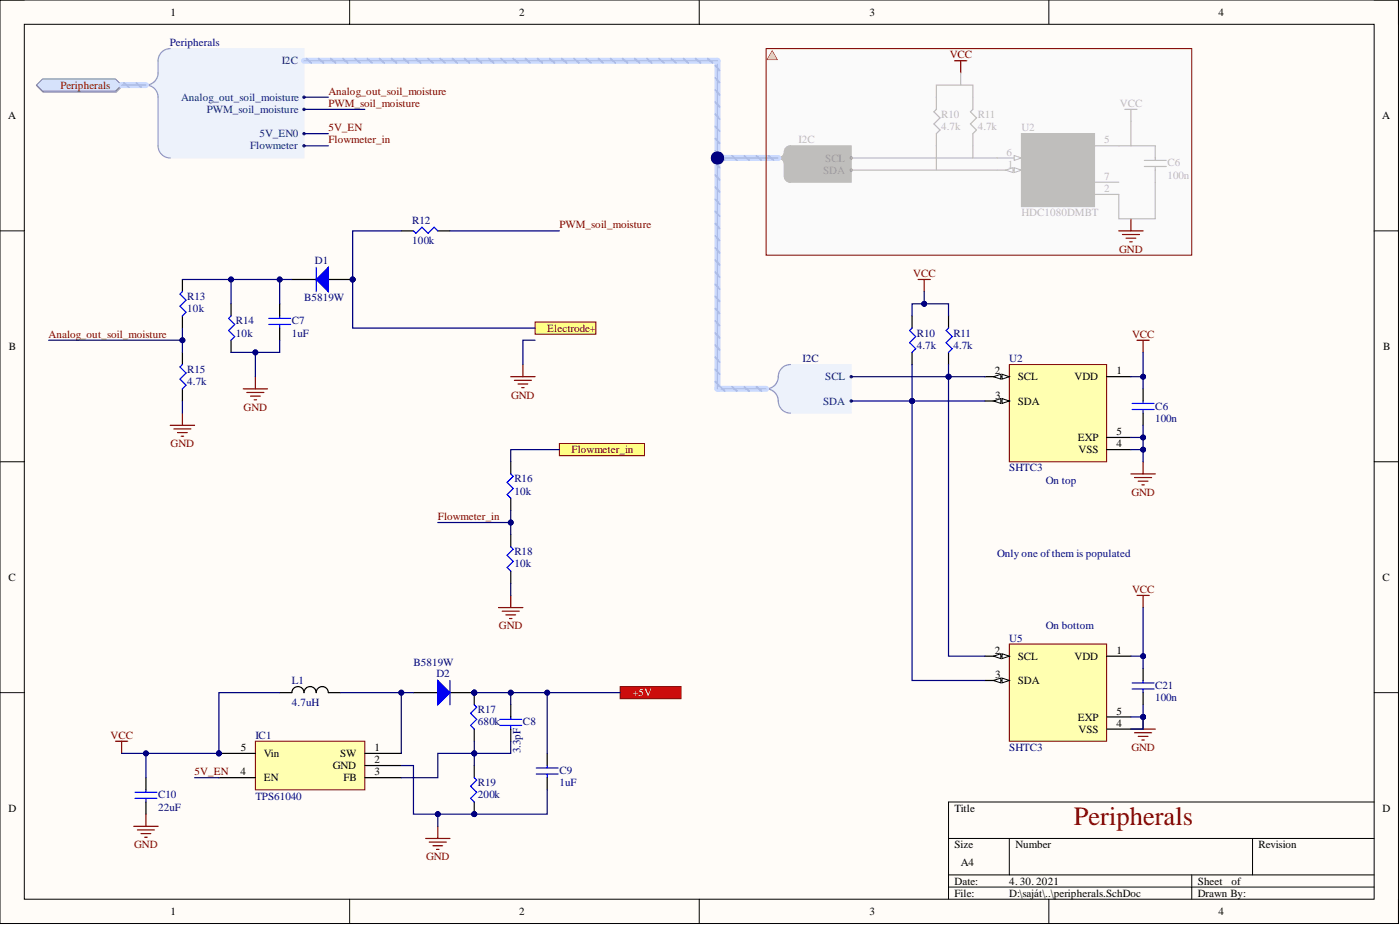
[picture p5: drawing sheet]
<svg xmlns="http://www.w3.org/2000/svg" width="292mm" height="193mm" viewBox="0 0 292 193" stroke-linecap="round" stroke-linejoin="round" font-family="sans-serif">
<defs><g id="words">
<text font-size="5.5" fill="#980000" x="224" y="172.2">Peripherals</text>
<g font-size="2.3">
<text x="35.6" y="3.3">1</text>
<text x="108.3" y="3.3">2</text>
<text x="181.4" y="3.3">3</text>
<text x="254.2" y="3.3">4</text>
<text x="1.7" y="24.8">A</text>
<text x="288.4" y="24.8">A</text>
<text x="1.9" y="73">B</text>
<text x="288.6" y="73">B</text>
<text x="207.5" y="78.1">2</text>
<text x="207.6" y="83.1">3</text>
<text x="212.4" y="79.3">SCL</text>
<text x="224.2" y="79.3">VDD</text>
<text x="232.9" y="78.1">1</text>
<text x="212.4" y="84.4">SDA</text>
<text x="224.9" y="92">EXP</text>
<text x="225.1" y="94.6">VSS</text>
<text x="232.9" y="93.3">4</text>
<text x="232.9" y="90.8">5</text>
<text x="1.8" y="121.2">C</text>
<text x="288.5" y="121.2">C</text>
<text x="207.5" y="136.4">2</text>
<text x="212.4" y="137.7">SCL</text>
<text x="224.2" y="137.7">VDD</text>
<text x="232.9" y="136.4">1</text>
<text x="207.6" y="141.5">3</text>
<text x="212.4" y="142.7">SDA</text>
<text x="232.9" y="149.1">5</text>
<text x="224.9" y="150.3">EXP</text>
<text x="225.1" y="152.9">VSS</text>
<text x="232.9" y="151.6">4</text>
<text x="50.2" y="161.7">4</text>
<text x="50.2" y="156.7">5</text>
<text x="55.1" y="157.9">Vin</text>
<text x="69.4" y="160.5">GND</text>
<text x="71" y="157.9">SW</text>
<text x="78.1" y="156.7">1</text>
<text x="78.1" y="159.2">2</text>
<text x="78.1" y="161.7">3</text>
<text x="55.1" y="163">EN</text>
<text x="71.6" y="163">FB</text>
<text x="1.8" y="169.3">D</text>
<text x="199.2" y="169.3">Title</text>
<text x="288.5" y="169.3">D</text>
<text x="199.2" y="176.9">Size</text>
<text x="211.9" y="176.9">Number</text>
<text x="262.6" y="176.9">Revision</text>
<text x="199.2" y="184.5">Date:</text>
<text x="200.4" y="180.7">A4</text>
<text x="210.6" y="184.5">4. 30. 2021</text>
<text x="249.9" y="184.5">Sheet</text>
<text x="256.9" y="184.5">of</text>
<text x="35.6" y="190.9">1</text>
<text x="108.3" y="190.9">2</text>
<text x="181.4" y="190.9">3</text>
<text x="199.2" y="187.1">File:</text>
<text x="210.6" y="187.1">D:\saját\..\peripherals.SchDoc</text>
<text x="249.9" y="187.1">Drawn By:</text>
<text x="254.2" y="190.9">4</text>
</g>
<g font-size="2.3" fill="#000080">
<text x="35.4" y="9.6">Peripherals</text>
<text x="86" y="46.6">R12</text>
<text x="86" y="51">100k</text>
<text x="65.7" y="55">D1</text>
<text x="39.1" y="62.6">R13</text>
<text x="39.1" y="65.2">10k</text>
<text x="63.4" y="62.9">B5819W</text>
<text x="49.2" y="67.7">R14</text>
<text x="49.2" y="70.2">10k</text>
<text x="60.9" y="67.7">C7</text>
<text x="60.9" y="70.2">1uF</text>
<text x="191.3" y="70.2">R10</text>
<text x="198.9" y="70.2">R11</text>
<text x="39.1" y="77.8">R15</text>
<text x="167.5" y="75.5">I2C</text>
<text x="191.3" y="72.8">4.7k</text>
<text x="198.9" y="72.8">4.7k</text>
<text x="210.6" y="75.5">U2</text>
<text x="39.1" y="80.4">4.7k</text>
<text x="241" y="85.4">C6</text>
<text x="241" y="88">100n</text>
<text x="107.3" y="100.6">R16</text>
<text x="210.6" y="98.4">SHTC3</text>
<text x="218.2" y="100.9">On top</text>
<text x="107.3" y="103.2">10k</text>
<text x="107.3" y="115.9">R18</text>
<text x="107.3" y="118.4">10k</text>
<text x="208.1" y="116.1">Only one ofthem is populated</text>
<text x="218.2" y="131.3">On bottom</text>
<text x="210.6" y="133.8">U5</text>
<text x="60.9" y="142.7">L1</text>
<text x="86.3" y="138.9">B5819W</text>
<text x="91.1" y="141.2">D2</text>
<text x="241" y="143.7">C21</text>
<text x="60.9" y="147.3">4.7uH</text>
<text x="99.7" y="148.8">R17</text>
<text x="241" y="146.3">100n</text>
<text x="53.3" y="154.1">IC1</text>
<text x="99.7" y="151.3">680k</text>
<text x="109.1" y="151.3">C8</text>
<text x="108.6" y="157.2" transform="rotate(-90 108.6 157.2)">3.3pF</text>
<text x="116.7" y="161.5">C9</text>
<text x="210.6" y="156.7">SHTC3</text>
<text x="33" y="166.6">C10</text>
<text x="53.3" y="166.8">TPS61040</text>
<text x="99.7" y="164">R19</text>
<text x="99.7" y="166.6">200k</text>
<text x="116.7" y="164">1uF</text>
<text x="33" y="169.1">22uF</text>
</g>
<g font-size="2.3" fill="#003a70">
<text x="58.8" y="13.4">I2C</text>
<text x="37.8" y="21">Analog_out_soil_moisture</text>
<text x="43.1" y="23.6">PWM_soil_moisture</text>
<text x="54.1" y="28.6">5V_EN0</text>
<text x="52.2" y="31.2">Flowmeter</text>
<text x="172.2" y="79.3">SCL</text>
<text x="171.8" y="84.4">SDA</text>
</g>
<g font-size="2.3" fill="#800000">
<text x="198.2" y="12.2">VCC</text>
<text x="12.6" y="18.5">Peripherals</text>
<text x="68.5" y="22.3">PWM_soil_moisture</text>
<text x="68.5" y="19.8">Analog_out_soil_moisture</text>
<text x="68.5" y="27.4">5V_EN</text>
<text x="68.5" y="29.9">Flowmeter_in</text>
<text x="116.7" y="47.7">PWM_soil_moisture</text>
<text x="233.5" y="52.7">GND</text>
<text x="190.5" y="57.8">VCC</text>
<text x="10.1" y="70.5">Analog_out_soil_moisture</text>
<text x="114.2" y="69.2">Electrode+</text>
<text x="236.2" y="70.5">VCC</text>
<text x="106.6" y="83.1">GND</text>
<text x="50.8" y="85.7">GND</text>
<text x="35.6" y="93.3">GND</text>
<text x="119.2" y="94.6">Flowmeter_in</text>
<text x="236" y="103.4">GND</text>
<text x="91.3" y="108.5">Flowmeter_in</text>
<text x="236.2" y="123.7">VCC</text>
<text x="104.1" y="131.3">GND</text>
<text x="23.1" y="154.1">VCC</text>
<text x="40.6" y="161.7">5V_EN</text>
<text x="236" y="156.7">GND</text>
<text x="28" y="176.9">GND</text>
<text x="88.9" y="179.5">GND</text>
</g>
<g font-size="2.3" fill="#bfbebc">
<text x="233.7" y="22.3">VCC</text>
<text x="166.6" y="29.9">I2C</text>
<text x="196.4" y="24.6">R10</text>
<text x="196.4" y="27.1">4.7k</text>
<text x="204" y="24.6">R11</text>
<text x="204" y="27.1">4.7k</text>
<text x="213.1" y="27.4">U2</text>
<text x="230.4" y="29.9">5</text>
<text x="210" y="32.4">6</text>
<text x="210.3" y="35">1</text>
<text x="243.6" y="34.7">C6</text>
<text x="230.4" y="37.5">7</text>
<text x="230.4" y="40.1">2</text>
<text x="243.6" y="37.3">100n</text>
<text x="213.1" y="45.1">HDC1080DMBT</text>
</g>
<text font-size="2.3" fill="#fff" x="131.9" y="145.3">+5V</text>
</g></defs>
<path d="M0 0h291.8v192.7h-291.8z" fill-rule="evenodd" fill="#fffcf8"/>
<path d="M0 0h291.8v192.7h-291.8z" fill="none" stroke="#000" stroke-width=".21"/>
<path d="M5.1 5.1h281.6v182.5h-281.6z" fill-rule="evenodd" fill="#fffcf8"/>
<g fill="none" stroke="#000" stroke-width=".21">
<path d="M0 0h5.1M5.1 5.1h281.6v182.5h-281.6zM72.9 0v5.1M145.9 0v5.1M218.8 0v5.1M286.7 0h5.1v5.1M0 48.2h5.1M286.7 48.2h5.1M0 96.3h5.1M286.7 96.3h5.1M0 144.5h5.1M286.7 144.5h5.1"/>
<path d="M197.9 174.9h88.8M210.6 174.9v7.6M261.3 174.9v7.6M286.7 167.3h-88.8v20.3M72.9 187.6v5.1M145.9 187.6v5.1M197.9 182.5h88.8M197.9 185.1h88.8M218.8 187.6v5.1M248.6 182.5v5.1M291.8 187.6v5.1"/>
</g>
<path d="M159.8 10.1h88.8v43.1h-88.8z" fill-rule="evenodd" fill="#fafafa"/>
<g fill="none" stroke="#800000" stroke-width=".25">
<path d="M199.2 12.7h2.5M200.4 12.7v2.5M233.4 48.2h5.1M234.2 48.9h3.5M234.9 49.7h2.1M235.7 50.4h.5M236 45.6v2.6M53.3 78.6v2.5M106.6 78.6h5M107.3 79.3h3.6M109.1 76.1v2.5M35.5 88.7h5.1"/>
<path d="M36.3 89.5h3.5M37 90.2h2.1M37.8 91h.5M38.1 86.2v2.5M50.7 81.1h5.1M51.5 81.9h3.6M52.3 82.6h2M53 83.4h.5M108.1 80.1h2M108.8 80.9h.6"/>
</g>
<path d="M195.4 20.3v2.5l-.5 .5 1.2 1.3-1.2 1.3 1.2 1.2-.7 .8v2.5M203 20.3v2.5l-.5 .5 1.2 1.3-1.2 1.3 1.2 1.2-.7 .8v2.5M238.8 34.7h4.5M238.8 33.5h4.5M241 30.4v3.1M241 34.7v3.3" fill="none" stroke="#bfbebc" stroke-width=".25"/>
<path d="M38.1 58.3v2.5M83.7 48.2h2.6M91.3 48.2h2.6M38.1 65.9v2.5M48.2 63.4v2.5M48.2 71v2.5M58.4 63.4v2.5M58.4 68.4v2.6" fill="none" stroke="#000" stroke-width=".25"/>
<path d="M86.3 48.2l.5 .5 1.2-1.3 1.3 1.3 1.3-1.3 .7 .8M38.1 60.8l-.5 .5 1.2 1.3-1.2 1.3 1.2 1.3-.7 .7M48.2 65.9l-.5 .5 1.3 1.3-1.3 1.3 1.3 1.2-.8 .8M56.1 67.7h4.5M56.1 66.4h4.5M58.4 65.9v.5M58.4 67.7v.7" fill="none" stroke="#00f" stroke-width=".25"/>
<path d="M33.3 11.4l1-.9 1.2-.4h27.9v22.9h-27.9l-1.2-.4-1-.9-.3-1.3v-10.8l-.7-1-1.2-.9 1.2-.8 .7-1.1v-3.1z" fill-rule="evenodd" fill="#edf2fb"/>
<path d="M33.3 11.4l1-.9 1.2-.4h27.9v22.9h-27.9l-1.2-.4-1-.9-.3-1.3v-10.8l-.7-1-1.2-.9 1.2-.8 .7-1.1v-3.1z" fill="none" stroke="#edf2fb" stroke-width=".21"/>
<path d="M35.5 10.1a2.54 2.54 0 0 0-2.5 2.6v2.5a2.53 2.53 0 0 1-2.6 2.5 2.53 2.53 0 0 1 2.6 2.6v10.1a2.53 2.53 0 0 0 2.5 2.6" fill="none" stroke="#8f9ec9" stroke-width=".25"/>
<circle cx="63.4" cy="12.7" r=".25" fill="#003a70"/>
<circle cx="63.4" cy="12.7" r=".25" fill="none" stroke="#003a70" stroke-width=".21"/>
<circle cx="63.4" cy="20.3" r=".25" fill="#003a70"/>
<circle cx="63.4" cy="20.3" r=".25" fill="none" stroke="#003a70" stroke-width=".21"/>
<circle cx="63.4" cy="22.8" r=".25" fill="#003a70"/>
<circle cx="63.4" cy="22.8" r=".25" fill="none" stroke="#003a70" stroke-width=".21"/>
<circle cx="63.4" cy="27.9" r=".25" fill="#003a70"/>
<circle cx="63.4" cy="27.9" r=".25" fill="none" stroke="#003a70" stroke-width=".21"/>
<circle cx="63.4" cy="30.4" r=".25" fill="#003a70"/>
<circle cx="63.4" cy="30.4" r=".25" fill="none" stroke="#003a70" stroke-width=".21"/>
<path d="M163.8 31.1l.5-.5 .6-.2h12.7v7.6h-12.7l-.6-.1-.5-.5-.1-.6v-2.9l-.4-.5-.6-.4 .6-.5 .4-.5z" fill-rule="evenodd" fill="#bfbebc"/>
<path d="M163.8 31.1l.5-.5 .6-.2h12.7v7.6h-12.7l-.6-.1-.5-.5-.1-.6v-2.9l-.4-.5-.6-.4 .6-.5 .4-.5z" fill="none" stroke="#bfbebc" stroke-width=".21"/>
<path d="M164.9 30.4a1.44 1.44 0 0 0-1.3 1.7 1.27 1.27 0 0 1-1.2 .9 1.27 1.27 0 0 1 1.3 1.2v2.6a1.27 1.27 0 0 0 1.2 1.2" fill="none" stroke="#bfbebc" stroke-width=".25"/>
<circle cx="177.6" cy="33" r=".26" fill="#9f9f9e"/>
<circle cx="177.6" cy="33" r=".26" fill="none" stroke="#9f9f9e" stroke-width=".21"/>
<circle cx="177.6" cy="35.5" r=".26" fill="#9f9f9e"/>
<circle cx="177.6" cy="35.5" r=".26" fill="none" stroke="#9f9f9e" stroke-width=".21"/>
<path d="M7.7 18l1.3-1.3h15.2l1.3 1.3-1.3 1.3h-15.2z" fill-rule="evenodd" fill="#bac0ca"/>
<path d="M7.7 18l1.3-1.3h15.2l1.3 1.3-1.3 1.3h-15.2z" fill="none" stroke="#a6acb6" stroke-width=".21"/>
<path d="M7.6 17.7l1.3-1.2h15.2l1.3 1.2-1.3 1.3h-15.2z" fill-rule="evenodd" fill="#d5e4ff"/>
<path d="M7.6 17.7l1.3-1.2h15.2l1.3 1.2-1.3 1.3h-15.2z" fill="none" stroke="#71809b" stroke-width=".21"/>
<path d="M111.6 67.2h12.7v2.5h-12.7z" fill-rule="evenodd" fill="#ffff80"/>
<path d="M111.6 67.2h12.7v2.5h-12.7z" fill="none" stroke="#800000" stroke-width=".21"/>
<path d="M116.7 92.5h17.8v2.6h-17.8z" fill-rule="evenodd" fill="#ffff80"/>
<path d="M116.7 92.5h17.8v2.6h-17.8z" fill="none" stroke="#800000" stroke-width=".21"/>
<path d="M106.6 96.3v2.6M106.6 103.9v2.6M106.6 111.5v2.6M106.6 119.1v2.6" fill="none" stroke="#000" stroke-width=".25"/>
<path d="M106.6 98.9l.5 .5-1.3 1.2 1.3 1.3-1.3 1.3 .8 .7M106.6 114.1l.5 .5-1.3 1.3 1.3 1.2-1.3 1.3 .8 .7" fill="none" stroke="#00f" stroke-width=".25"/>
<path d="M104 126.8h5.1M104.8 127.5h3.5M105.5 128.3h2.1M106.3 129h.5M106.6 124.2v2.6" fill="none" stroke="#800000" stroke-width=".25"/>
<circle cx="45.7" cy="157.2" r=".51" fill="#000080"/>
<circle cx="45.7" cy="157.2" r=".51" fill="none" stroke="#000080" stroke-width=".21"/>
<path d="M53.3 154.6h22.8v10.2h-22.8z" fill-rule="evenodd" fill="#ffffb0"/>
<path d="M53.3 154.6h22.8v10.2h-22.8z" fill="none" stroke="#800000" stroke-width=".21"/>
<path d="M45.7 157.2h7.6" fill="none" stroke="#000" stroke-width=".25"/>
<circle cx="45.7" cy="157.2" r=".51" fill="#000080"/>
<circle cx="45.7" cy="157.2" r=".51" fill="none" stroke="#000080" stroke-width=".21"/>
<path d="M58.4 144.5h2.5a1.27 1.27 0 0 1 1.3-1.3 1.27 1.27 0 0 1 1.2 1.3 1.27 1.27 0 0 1 1.3-1.3 1.27 1.27 0 0 1 1.3 1.3 1.27 1.27 0 0 1 1.2-1.3 1.27 1.27 0 0 1 1.3 1.3h2.5M76.1 157.2h7.6M76.1 159.7h7.6M114.2 157.2v2.5M30.4 162.2v2.6M30.4 167.3v2.5M45.7 162.2h7.6M76.1 162.2h7.6M114.2 162.2v2.6" fill="none" stroke="#000" stroke-width=".25"/>
<path d="M114.2 159.7v.5M28.2 166.6h4.5M28.2 165.3h4.5M30.4 164.8v.5M30.4 166.6v.7M111.9 161.5h4.6M111.9 160.2h4.6M114.2 161.5v.7" fill="none" stroke="#00f" stroke-width=".25"/>
<path d="M24.1 154.6h2.5M25.4 154.6v2.6M27.9 172.4h5.1M28.7 173.1h3.5M29.4 173.9h2.1M30.2 174.7h.5M30.4 169.8v2.6M88.8 174.9h5.1M89.6 175.7h3.5M90.3 176.4h2.1M91.1 177.2h.5M91.3 172.4v2.5" fill="none" stroke="#800000" stroke-width=".25"/>
<circle cx="99" cy="144.5" r=".51" fill="#000080"/>
<circle cx="99" cy="144.5" r=".51" fill="none" stroke="#000080" stroke-width=".21"/>
<path d="M99 144.5v2.5" fill="none" stroke="#000" stroke-width=".25"/>
<circle cx="99" cy="144.5" r=".51" fill="#000080"/>
<circle cx="99" cy="144.5" r=".51" fill="none" stroke="#000080" stroke-width=".21"/>
<path d="M99 152.1v2.5" fill="none" stroke="#000" stroke-width=".25"/>
<path d="M99 147l.5 .5-1.3 1.3 1.3 1.3-1.3 1.2 .8 .8" fill="none" stroke="#00f" stroke-width=".25"/>
<circle cx="99" cy="169.8" r=".51" fill="#000080"/>
<circle cx="99" cy="169.8" r=".51" fill="none" stroke="#000080" stroke-width=".21"/>
<path d="M99 159.7v2.5M99 167.3v2.5" fill="none" stroke="#000" stroke-width=".25"/>
<circle cx="99" cy="169.8" r=".51" fill="#000080"/>
<circle cx="99" cy="169.8" r=".51" fill="none" stroke="#000080" stroke-width=".21"/>
<path d="M99 162.2l.5 .5-1.3 1.3 1.3 1.3-1.3 1.3 .8 .7" fill="none" stroke="#00f" stroke-width=".25"/>
<path d="M129.4 143.2h12.7v2.6h-12.7z" fill-rule="evenodd" fill="#f00"/>
<path d="M129.4 143.2h12.7v2.6h-12.7z" fill="none" stroke="#800000" stroke-width=".21"/>
<path d="M104.3 151.3h4.5M104.3 150.1h4.5M106.6 149.6v.5M106.6 151.3v.8" fill="none" stroke="#00f" stroke-width=".25"/>
<path d="M106.6 147v2.6M106.6 152.1v2.5" fill="none" stroke="#000" stroke-width=".25"/>
<circle cx="73.6" cy="58.3" r=".51" fill="#000080"/>
<circle cx="73.6" cy="58.3" r=".51" fill="none" stroke="#000080" stroke-width=".21"/>
<path d="M68.5 58.3h5.1" fill="none" stroke="#000" stroke-width=".25"/>
<circle cx="73.6" cy="58.3" r=".51" fill="#000080"/>
<circle cx="73.6" cy="58.3" r=".51" fill="none" stroke="#000080" stroke-width=".21"/>
<path d="M60.9 58.3h5.1" fill="none" stroke="#000" stroke-width=".25"/>
<path d="M66 58.3l2.5-2.5v5z" fill="#00f"/>
<path d="M66 58.3l2.5-2.5v5zM66 55.8v5" fill="none" stroke="#00f" stroke-width=".25"/>
<circle cx="99" cy="144.5" r=".51" fill="#000080"/>
<circle cx="99" cy="144.5" r=".51" fill="none" stroke="#000080" stroke-width=".21"/>
<path d="M86.3 144.5h5M93.9 144.5h5.1" fill="none" stroke="#000" stroke-width=".25"/>
<circle cx="99" cy="144.5" r=".51" fill="#000080"/>
<circle cx="99" cy="144.5" r=".51" fill="none" stroke="#000080" stroke-width=".21"/>
<path d="M91.3 142l2.6 2.5-2.6 2.5z" fill="#00f"/>
<path d="M38.1 76.1l-.5 .5 1.2 1.2-1.2 1.3 1.2 1.3-.7 .7M91.3 142l2.6 2.5-2.6 2.5zM93.9 142v5" fill="none" stroke="#00f" stroke-width=".25"/>
<path d="M38.1 73.5v2.6M38.1 81.1v2.6" fill="none" stroke="#000" stroke-width=".25"/>
<path d="M213.1 27.9h15.3v15.2h-15.3z" fill-rule="evenodd" fill="#bfbebc"/>
<path d="M208.1 33h5M213.1 27.9h15.3v15.2h-15.3z" fill="none" stroke="#bfbebc" stroke-width=".25"/>
<path d="M211.6 32.4l1.5 .6-1.5 .5z" fill="#f8fcff"/>
<path d="M211.6 32.4l1.5 .6-1.5 .5zM213.1 32.4l1 .6-1 .5" fill="none" stroke="#bfbebc" stroke-width=".21"/>
<path d="M208.1 35.5h5" fill="none" stroke="#bfbebc" stroke-width=".25"/>
<path d="M211.6 35l1.5 .5-1.5 .5z" fill="#f8fcff"/>
<path d="M211.6 35l1.5 .5-1.5 .5z" fill="none" stroke="#bfbebc" stroke-width=".21"/>
<path d="M209.8 35.5l1.6-.5v1z" fill="#f8fcff"/>
<path d="M209.8 35.5l1.6-.5v1z" fill="none" stroke="#bfbebc" stroke-width=".21"/>
<path d="M228.4 30.4h5M228.4 38h5M234.7 22.8h2.5M236 22.8v2.6M228.4 40.6h5" fill="none" stroke="#bfbebc" stroke-width=".25"/>
<path d="M191.6 58.3h2.5M192.8 58.3v2.5M237.2 71h2.6M238.5 71v2.5M236 98.9h5M236.7 99.6h3.6M238.5 96.3v2.6M237.5 100.4h2M238.2 101.1h.6" fill="none" stroke="#800000" stroke-width=".25"/>
<path d="M190.3 65.9v2.5M190.3 73.5v2.6M197.9 65.9v2.5M197.9 73.5v2.6" fill="none" stroke="#000" stroke-width=".25"/>
<path d="M190.3 68.4l-.5 .6 1.3 1.2-1.3 1.3 1.3 1.3-.8 .7M197.9 68.4l-.5 .6 1.3 1.2-1.3 1.3 1.3 1.3-.8 .7" fill="none" stroke="#00f" stroke-width=".25"/>
<path d="M162.7 77.3l1-.9 1.2-.3h12.7v10.1h-12.7a2.62 2.62 0 0 1-2.5-3.2l-.7-1-1.2-.9 1.2-.8 .7-1.1z" fill-rule="evenodd" fill="#edf2fb"/>
<path d="M162.7 77.3l1-.9 1.2-.3h12.7v10.1h-12.7a2.62 2.62 0 0 1-2.5-3.2l-.7-1-1.2-.9 1.2-.8 .7-1.1z" fill="none" stroke="#edf2fb" stroke-width=".21"/>
<path d="M164.9 76.1a2.72 2.72 0 0 0-2.6 3.1 2.53 2.53 0 0 1-2.5 1.9 2.72 2.72 0 0 1 2.6 3.1 2.53 2.53 0 0 0 2.5 2" fill="none" stroke="#8f9ec9" stroke-width=".25"/>
<circle cx="177.6" cy="78.6" r=".26" fill="#003a70"/>
<circle cx="177.6" cy="78.6" r=".26" fill="none" stroke="#003a70" stroke-width=".21"/>
<circle cx="177.6" cy="83.7" r=".26" fill="#003a70"/>
<circle cx="177.6" cy="83.7" r=".26" fill="none" stroke="#003a70" stroke-width=".21"/>
<path d="M210.6 76.1h20.3v20.2h-20.3z" fill-rule="evenodd" fill="#ffffb0"/>
<path d="M210.6 76.1h20.3v20.2h-20.3z" fill="none" stroke="#800000" stroke-width=".21"/>
<path d="M205.5 78.6h5.1M230.9 78.6h5.1M230.9 93.8h5.1" fill="none" stroke="#000" stroke-width=".25"/>
<path d="M209.1 78.1l1.5 .5-1.5 .5z" fill="#f8fcff"/>
<path d="M209.1 78.1l1.5 .5-1.5 .5z" fill="none" stroke="#000" stroke-width=".21"/>
<path d="M207.3 78.6l1.5-.5v1z" fill="#f8fcff"/>
<path d="M207.3 78.6l1.5-.5v1z" fill="none" stroke="#000" stroke-width=".21"/>
<path d="M205.5 83.7h5.1" fill="none" stroke="#000" stroke-width=".25"/>
<path d="M209.1 83.1l1.5 .6-1.5 .5z" fill="#f8fcff"/>
<path d="M209.1 83.1l1.5 .6-1.5 .5z" fill="none" stroke="#000" stroke-width=".21"/>
<path d="M207.3 83.7l1.5-.6v1.1z" fill="#f8fcff"/>
<path d="M207.3 83.7l1.5-.6v1.1z" fill="none" stroke="#000" stroke-width=".21"/>
<path d="M230.9 91.3h5.1M238.5 81.1v2.6M238.5 86.2v2.5" fill="none" stroke="#000" stroke-width=".25"/>
<path d="M236.2 85.4h4.6M236.2 84.2h4.6M238.5 83.7v.5M238.5 85.4v.8" fill="none" stroke="#00f" stroke-width=".25"/>
<path d="M236 152.1h5M236.7 152.9h3.6M237.5 153.6h2M238.2 154.4h.6M238.5 149.6v2.5" fill="none" stroke="#800000" stroke-width=".25"/>
<circle cx="238.5" cy="149.6" r=".51" fill="#000080"/>
<circle cx="238.5" cy="149.6" r=".51" fill="none" stroke="#000080" stroke-width=".21"/>
<path d="M237.2 124.2h2.6M238.5 124.2v2.6" fill="none" stroke="#800000" stroke-width=".25"/>
<path d="M210.6 134.4h20.3v20.2h-20.3z" fill-rule="evenodd" fill="#ffffb0"/>
<path d="M210.6 134.4h20.3v20.2h-20.3z" fill="none" stroke="#800000" stroke-width=".21"/>
<path d="M205.5 136.9h5.1M230.9 136.9h5.1M230.9 152.1h5.1" fill="none" stroke="#000" stroke-width=".25"/>
<path d="M209.1 136.4l1.5 .5-1.5 .5z" fill="#f8fcff"/>
<path d="M209.1 136.4l1.5 .5-1.5 .5z" fill="none" stroke="#000" stroke-width=".21"/>
<path d="M207.3 136.9l1.5-.5v1z" fill="#f8fcff"/>
<path d="M207.3 136.9l1.5-.5v1z" fill="none" stroke="#000" stroke-width=".21"/>
<path d="M205.5 142h5.1" fill="none" stroke="#000" stroke-width=".25"/>
<path d="M209.1 141.5l1.5 .5-1.5 .5z" fill="#f8fcff"/>
<path d="M209.1 141.5l1.5 .5-1.5 .5z" fill="none" stroke="#000" stroke-width=".21"/>
<path d="M207.3 142l1.5-.5v1z" fill="#f8fcff"/>
<path d="M207.3 142l1.5-.5v1z" fill="none" stroke="#000" stroke-width=".21"/>
<path d="M238.5 139.4v2.6M230.9 149.6h5.1M238.5 144.5v2.5" fill="none" stroke="#000" stroke-width=".25"/>
<path d="M236.2 143.7h4.6M236.2 142.5h4.6M238.5 142v.5M238.5 143.7v.8" fill="none" stroke="#00f" stroke-width=".25"/>
<path d="M238.5 93.8v2.5" fill="none" stroke="#000080" stroke-width=".25"/>
<circle cx="238.5" cy="93.8" r=".51" fill="#000080"/>
<circle cx="238.5" cy="93.8" r=".51" fill="none" stroke="#000080" stroke-width=".21"/>
<path d="M149.7 33h12.7" fill="none" stroke="#cbdaff" stroke-width="1.3"/>
<path d="M150.2 32.5l1 .9M152.7 32.5l1.1 .9M155.3 32.5l1 .9M157.8 32.5l1 .9M160.4 32.5l1 .9" fill="none" stroke="#adbce7" stroke-width=".38"/>
<path d="M149.7 33h12.7" fill="none" stroke="#adbce7" stroke-width=".25"/>
<circle cx="149.7" cy="33" r="1.27" fill="#000080"/>
<circle cx="149.7" cy="33" r="1.27" fill="none" stroke="#000080" stroke-width=".21"/>
<path d="M10.1 71h28" fill="none" stroke="#000080" stroke-width=".25"/>
<circle cx="38.1" cy="71" r=".51" fill="#000080"/>
<circle cx="38.1" cy="71" r=".51" fill="none" stroke="#000080" stroke-width=".21"/>
<path d="M58.4 144.5h-12.7v12.7h-20.3" fill="none" stroke="#000080" stroke-width=".25"/>
<circle cx="45.7" cy="157.2" r=".51" fill="#000080"/>
<circle cx="45.7" cy="157.2" r=".51" fill="none" stroke="#000080" stroke-width=".21"/>
<circle cx="30.4" cy="157.2" r=".51" fill="#000080"/>
<circle cx="30.4" cy="157.2" r=".51" fill="none" stroke="#000080" stroke-width=".21"/>
<path d="M38.1 58.3h10.1" fill="none" stroke="#000080" stroke-width=".25"/>
<circle cx="48.2" cy="58.3" r=".51" fill="#000080"/>
<circle cx="48.2" cy="58.3" r=".51" fill="none" stroke="#000080" stroke-width=".21"/>
<path d="M58.4 71v2.5h-10.2M40.6 162.2h5.1" fill="none" stroke="#000080" stroke-width=".25"/>
<circle cx="53.3" cy="73.5" r=".51" fill="#000080"/>
<circle cx="53.3" cy="73.5" r=".51" fill="none" stroke="#000080" stroke-width=".21"/>
<path d="M60.9 58.3h-12.7v5.1" fill="none" stroke="#000080" stroke-width=".25"/>
<circle cx="58.4" cy="58.3" r=".51" fill="#000080"/>
<circle cx="58.4" cy="58.3" r=".51" fill="none" stroke="#000080" stroke-width=".21"/>
<circle cx="48.2" cy="58.3" r=".51" fill="#000080"/>
<circle cx="48.2" cy="58.3" r=".51" fill="none" stroke="#000080" stroke-width=".21"/>
<path d="M63.4 30.4h5.1M63.4 27.9h5.1M63.4 22.8h12.7M63.4 20.3h5.1M71 144.5h12.7" fill="none" stroke="#000080" stroke-width=".25"/>
<circle cx="83.7" cy="144.5" r=".51" fill="#000080"/>
<circle cx="83.7" cy="144.5" r=".51" fill="none" stroke="#000080" stroke-width=".21"/>
<path d="M83.7 48.2h-10.1v20.2h38" fill="none" stroke="#000080" stroke-width=".25"/>
<circle cx="73.6" cy="58.3" r=".51" fill="#000080"/>
<circle cx="73.6" cy="58.3" r=".51" fill="none" stroke="#000080" stroke-width=".21"/>
<path d="M99 157.2h-7.7v5h-7.6" fill="none" stroke="#000080" stroke-width=".25"/>
<circle cx="99" cy="157.2" r=".51" fill="#000080"/>
<circle cx="99" cy="157.2" r=".51" fill="none" stroke="#000080" stroke-width=".21"/>
<path d="M83.7 159.7h2.6v10.1h27.9v-5" fill="none" stroke="#000080" stroke-width=".25"/>
<circle cx="99" cy="169.8" r=".51" fill="#000080"/>
<circle cx="99" cy="169.8" r=".51" fill="none" stroke="#000080" stroke-width=".21"/>
<circle cx="91.3" cy="169.8" r=".51" fill="#000080"/>
<circle cx="91.3" cy="169.8" r=".51" fill="none" stroke="#000080" stroke-width=".21"/>
<path d="M86.3 144.5h-2.6v12.7" fill="none" stroke="#000080" stroke-width=".25"/>
<circle cx="83.7" cy="144.5" r=".51" fill="#000080"/>
<circle cx="83.7" cy="144.5" r=".51" fill="none" stroke="#000080" stroke-width=".21"/>
<path d="M91.3 109h15.3" fill="none" stroke="#000080" stroke-width=".25"/>
<circle cx="106.6" cy="109" r=".51" fill="#000080"/>
<circle cx="106.6" cy="109" r=".51" fill="none" stroke="#000080" stroke-width=".21"/>
<path d="M93.9 48.2h22.8M106.6 154.6v2.6h-7.6" fill="none" stroke="#000080" stroke-width=".25"/>
<circle cx="99" cy="157.2" r=".51" fill="#000080"/>
<circle cx="99" cy="157.2" r=".51" fill="none" stroke="#000080" stroke-width=".21"/>
<path d="M99 144.5h15.2v12.7" fill="none" stroke="#000080" stroke-width=".25"/>
<circle cx="99" cy="144.5" r=".51" fill="#000080"/>
<circle cx="99" cy="144.5" r=".51" fill="none" stroke="#000080" stroke-width=".21"/>
<circle cx="106.6" cy="144.5" r=".51" fill="#000080"/>
<circle cx="106.6" cy="144.5" r=".51" fill="none" stroke="#000080" stroke-width=".21"/>
<circle cx="114.2" cy="144.5" r=".51" fill="#000080"/>
<circle cx="114.2" cy="144.5" r=".51" fill="none" stroke="#000080" stroke-width=".21"/>
<path d="M111.6 71h-2.5v5.1M116.7 93.8h-10.1v2.5M114.2 144.5h15.2" fill="none" stroke="#000080" stroke-width=".25"/>
<circle cx="114.2" cy="144.5" r=".51" fill="#000080"/>
<circle cx="114.2" cy="144.5" r=".51" fill="none" stroke="#000080" stroke-width=".21"/>
<path d="M177.6 83.7h12.7" fill="none" stroke="#000080" stroke-width=".25"/>
<circle cx="190.3" cy="83.7" r=".51" fill="#000080"/>
<circle cx="190.3" cy="83.7" r=".51" fill="none" stroke="#000080" stroke-width=".21"/>
<path d="M177.6 78.6h27.9" fill="none" stroke="#000080" stroke-width=".25"/>
<circle cx="197.9" cy="78.6" r=".51" fill="#000080"/>
<circle cx="197.9" cy="78.6" r=".51" fill="none" stroke="#000080" stroke-width=".21"/>
<path d="M177.6 35.5h30.5M177.6 33h30.5" fill="none" stroke="#bfbebc" stroke-width=".25"/>
<path d="M190.3 83.7v58.3h15.2" fill="none" stroke="#000080" stroke-width=".25"/>
<circle cx="190.3" cy="83.7" r=".51" fill="#000080"/>
<circle cx="190.3" cy="83.7" r=".51" fill="none" stroke="#000080" stroke-width=".21"/>
<path d="M190.3 76.1v7.6h15.2" fill="none" stroke="#000080" stroke-width=".25"/>
<circle cx="190.3" cy="83.7" r=".51" fill="#000080"/>
<circle cx="190.3" cy="83.7" r=".51" fill="none" stroke="#000080" stroke-width=".21"/>
<path d="M192.8 63.4h-2.5v2.5" fill="none" stroke="#000080" stroke-width=".25"/>
<circle cx="192.8" cy="63.4" r=".51" fill="#000080"/>
<circle cx="192.8" cy="63.4" r=".51" fill="none" stroke="#000080" stroke-width=".21"/>
<path d="M192.8 60.8v2.6h5.1v2.5" fill="none" stroke="#000080" stroke-width=".25"/>
<circle cx="192.8" cy="63.4" r=".51" fill="#000080"/>
<circle cx="192.8" cy="63.4" r=".51" fill="none" stroke="#000080" stroke-width=".21"/>
<path d="M200.4 15.2v2.5h-5v2.6" fill="none" stroke="#bfbebc" stroke-width=".25"/>
<path d="M197.9 78.6v58.3h7.6" fill="none" stroke="#000080" stroke-width=".25"/>
<circle cx="197.9" cy="78.6" r=".51" fill="#000080"/>
<circle cx="197.9" cy="78.6" r=".51" fill="none" stroke="#000080" stroke-width=".21"/>
<path d="M200.4 17.7h2.6v2.6M233.4 30.4h7.6M241 38v7.6h-7.6v-5" fill="none" stroke="#bfbebc" stroke-width=".25"/>
<path d="M238.5 147v5.1h-2.5" fill="none" stroke="#000080" stroke-width=".25"/>
<circle cx="238.5" cy="149.6" r=".51" fill="#000080"/>
<circle cx="238.5" cy="149.6" r=".51" fill="none" stroke="#000080" stroke-width=".21"/>
<path d="M236 149.6h2.5" fill="none" stroke="#000080" stroke-width=".25"/>
<circle cx="238.5" cy="149.6" r=".51" fill="#000080"/>
<circle cx="238.5" cy="149.6" r=".51" fill="none" stroke="#000080" stroke-width=".21"/>
<path d="M236 136.9h2.5" fill="none" stroke="#000080" stroke-width=".25"/>
<circle cx="238.5" cy="136.9" r=".51" fill="#000080"/>
<circle cx="238.5" cy="136.9" r=".51" fill="none" stroke="#000080" stroke-width=".21"/>
<path d="M238.5 91.3v2.5h-2.5" fill="none" stroke="#000080" stroke-width=".25"/>
<circle cx="238.5" cy="93.8" r=".51" fill="#000080"/>
<circle cx="238.5" cy="93.8" r=".51" fill="none" stroke="#000080" stroke-width=".21"/>
<circle cx="238.5" cy="91.3" r=".51" fill="#000080"/>
<circle cx="238.5" cy="91.3" r=".51" fill="none" stroke="#000080" stroke-width=".21"/>
<path d="M238.5 88.7v2.6h-2.5" fill="none" stroke="#000080" stroke-width=".25"/>
<circle cx="238.5" cy="91.3" r=".51" fill="#000080"/>
<circle cx="238.5" cy="91.3" r=".51" fill="none" stroke="#000080" stroke-width=".21"/>
<path d="M238.5 73.5v5.1h-2.5" fill="none" stroke="#000080" stroke-width=".25"/>
<circle cx="238.5" cy="78.6" r=".51" fill="#000080"/>
<circle cx="238.5" cy="78.6" r=".51" fill="none" stroke="#000080" stroke-width=".21"/>
<path d="M30.4 157.2v5" fill="none" stroke="#000080" stroke-width=".25"/>
<circle cx="30.4" cy="157.2" r=".51" fill="#000080"/>
<circle cx="30.4" cy="157.2" r=".51" fill="none" stroke="#000080" stroke-width=".21"/>
<path d="M38.1 68.4v5.1M38.1 83.7v2.5" fill="none" stroke="#000080" stroke-width=".25"/>
<circle cx="38.1" cy="71" r=".51" fill="#000080"/>
<circle cx="38.1" cy="71" r=".51" fill="none" stroke="#000080" stroke-width=".21"/>
<path d="M53.3 73.5v5.1" fill="none" stroke="#000080" stroke-width=".25"/>
<circle cx="53.3" cy="73.5" r=".51" fill="#000080"/>
<circle cx="53.3" cy="73.5" r=".51" fill="none" stroke="#000080" stroke-width=".21"/>
<path d="M58.4 58.3v5.1" fill="none" stroke="#000080" stroke-width=".25"/>
<circle cx="58.4" cy="58.3" r=".51" fill="#000080"/>
<circle cx="58.4" cy="58.3" r=".51" fill="none" stroke="#000080" stroke-width=".21"/>
<path d="M91.3 169.8v2.6" fill="none" stroke="#000080" stroke-width=".25"/>
<circle cx="91.3" cy="169.8" r=".51" fill="#000080"/>
<circle cx="91.3" cy="169.8" r=".51" fill="none" stroke="#000080" stroke-width=".21"/>
<path d="M99 154.6v5.1" fill="none" stroke="#000080" stroke-width=".25"/>
<circle cx="99" cy="157.2" r=".51" fill="#000080"/>
<circle cx="99" cy="157.2" r=".51" fill="none" stroke="#000080" stroke-width=".21"/>
<path d="M106.6 144.5v2.5" fill="none" stroke="#000080" stroke-width=".25"/>
<circle cx="106.6" cy="144.5" r=".51" fill="#000080"/>
<circle cx="106.6" cy="144.5" r=".51" fill="none" stroke="#000080" stroke-width=".21"/>
<path d="M106.6 106.5v5M106.6 121.7v2.5" fill="none" stroke="#000080" stroke-width=".25"/>
<circle cx="106.6" cy="109" r=".51" fill="#000080"/>
<circle cx="106.6" cy="109" r=".51" fill="none" stroke="#000080" stroke-width=".21"/>
<path d="M195.4 30.4v5.1" fill="none" stroke="#bfbebc" stroke-width=".25"/>
<path d="M197.9 76.1v2.5" fill="none" stroke="#000080" stroke-width=".25"/>
<circle cx="197.9" cy="78.6" r=".51" fill="#000080"/>
<circle cx="197.9" cy="78.6" r=".51" fill="none" stroke="#000080" stroke-width=".21"/>
<path d="M203 30.4v2.6M236 25.4v5" fill="none" stroke="#bfbebc" stroke-width=".25"/>
<path d="M238.5 126.8v12.6" fill="none" stroke="#000080" stroke-width=".25"/>
<circle cx="238.5" cy="136.9" r=".51" fill="#000080"/>
<circle cx="238.5" cy="136.9" r=".51" fill="none" stroke="#000080" stroke-width=".21"/>
<path d="M238.5 78.6v2.5" fill="none" stroke="#000080" stroke-width=".25"/>
<circle cx="238.5" cy="78.6" r=".51" fill="#000080"/>
<circle cx="238.5" cy="78.6" r=".51" fill="none" stroke="#000080" stroke-width=".21"/>
<path d="M25.4 17.7h5M63.4 12.7h86.3v68.4h10.1" fill="none" stroke="#cbdaff" stroke-width="1.3"/>
<g fill="none" stroke="#adbce7" stroke-width=".38">
<path d="M25.9 17.3l1 .9M28.4 17.3l1 .9M63.9 12.2l1.1 .9M66.5 12.2l1 .9M69 12.2l1 .9M71.5 12.2l1.1 .9M74.1 12.2l1 .9M76.6 12.2l1 .9M79.2 12.2l1 .9M81.7 12.2l1 .9M84.2 12.2l1.1 .9M86.8 12.2l1 .9"/>
<path d="M89.3 12.2l1 .9M91.8 12.2l1.1 .9M94.4 12.2l1 .9M96.9 12.2l1 .9M99.5 12.2l1 .9M102 12.2l1 .9M104.5 12.2l1 .9M107.1 12.2l1 .9M109.6 12.2l1 .9M112.1 12.2l1.1 .9M114.7 12.2l1 .9M117.2 12.2l1 .9"/>
<path d="M119.8 12.2l1 .9M122.3 12.2l1 .9M124.8 12.2l1 .9M127.4 12.2l1 .9M129.9 12.2l1 .9M132.4 12.2l1.1 .9M135 12.2l1 .9M137.5 12.2l1 .9M140.1 12.2l1 .9M142.6 12.2l1 .9M145.1 12.2l1 .9M147.7 12.2l1 .9"/>
<path d="M149.3 18.8l.8 1M149.3 16.2l.8 1M149.3 13.7l.8 1M149.3 39l.8 1.1M149.3 36.5l.8 1M149.3 34l.8 1M149.3 31.4l.8 1M149.3 28.9l.8 1M149.3 26.4l.8 1M149.3 23.8l.8 1M149.3 21.3l.8 1M149.3 59.3l.8 1"/>
<path d="M149.3 56.8l.8 1M149.3 54.2l.8 1.1M149.3 51.7l.8 1M149.3 49.2l.8 1M149.3 46.6l.8 1.1M149.3 44.1l.8 1M149.3 41.6l.8 1M149.3 79.6l.8 1M149.3 77.1l.8 1M149.3 74.5l.8 1M149.3 72l.8 1M149.3 69.5l.8 1"/>
<path d="M149.3 66.9l.8 1M149.3 64.4l.8 1M149.3 61.9l.8 1M150.2 80.7l1 .9M152.7 80.7l1.1 .9M155.3 80.7l1 .9M157.8 80.7l1 .9"/>
</g>
<path d="M25.4 17.7h5M63.4 12.7h86.3v68.4h10.1" fill="none" stroke="#adbce7" stroke-width=".25"/>
<circle cx="149.7" cy="33" r="1.27" fill="#000080"/>
<circle cx="149.7" cy="33" r="1.27" fill="none" stroke="#000080" stroke-width=".21"/>
<path d="M159.8 10.1h88.8v43.1h-88.8z" fill="none" stroke="#800000" stroke-width=".21"/>
<path d="M161.1 10.6l1 1.8h-2z" fill="none" stroke="#900" stroke-width=".21"/>
<path d="M161.1 10.6l1 1.8h-2z" fill="#fec8c8"/>
<use href="#words"/>
</svg>
